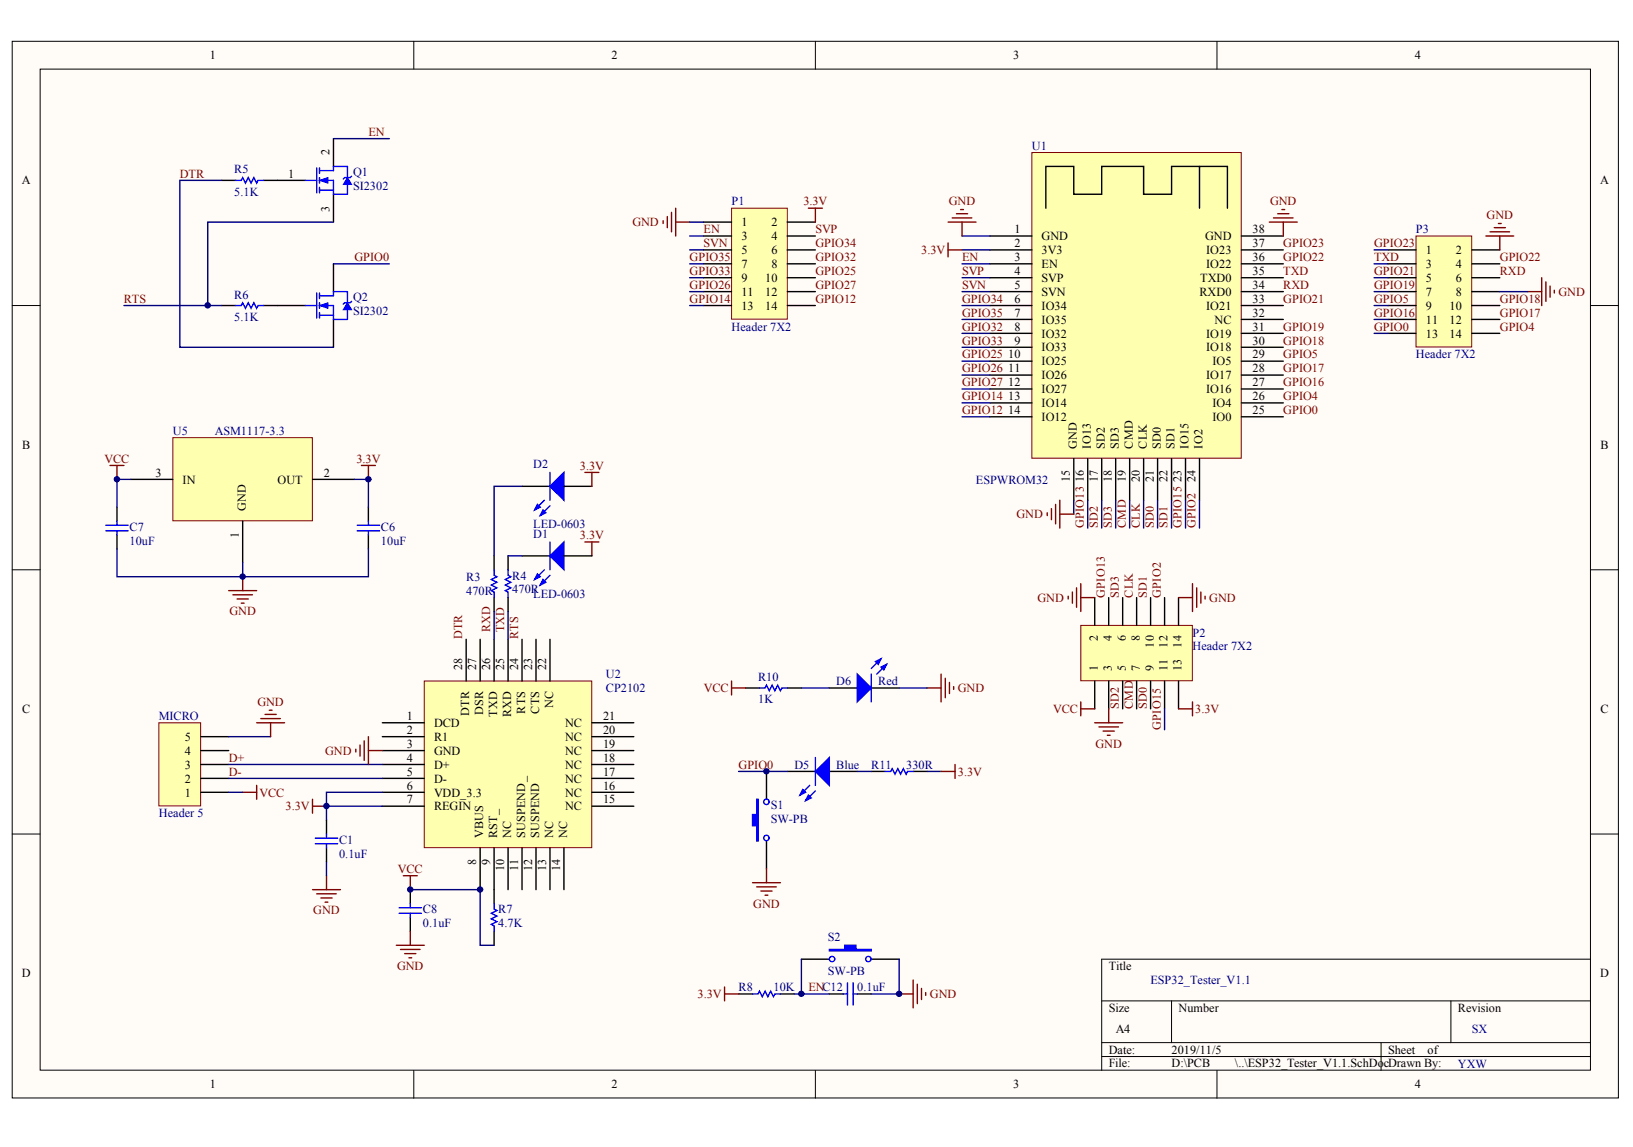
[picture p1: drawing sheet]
<svg xmlns="http://www.w3.org/2000/svg" width="288mm" height="202mm" viewBox="0 0 288 202" stroke-linecap="round" stroke-linejoin="round" font-family="sans-serif">
<defs><g id="words">
<g font-size="2.2">
<text x="37" y="10.4">1</text>
<text x="107.8" y="10.4">2</text>
<text x="178.6" y="10.4">3</text>
<text x="249.4" y="10.4">4</text>
<text x="3.9" y="32.5">A</text>
<text x="50.8" y="31.3">1</text>
<text x="282.1" y="32.5">A</text>
<text x="130.7" y="39.9">1</text>
<text x="136" y="39.9">2</text>
<text x="178.8" y="41.1">1</text>
<text x="220.8" y="41.1">38</text>
<text x="130.7" y="42.3">3</text>
<text x="130.7" y="44.8">5</text>
<text x="130.7" y="47.2">7</text>
<text x="136" y="42.3">4</text>
<text x="136" y="44.8">6</text>
<text x="136" y="47.2">8</text>
<text x="178.8" y="43.6">2</text>
<text x="178.8" y="46">3</text>
<text x="183.6" y="42.3">GND</text>
<text x="183.6" y="44.8">3V3</text>
<text x="183.6" y="47.2">EN</text>
<text x="212.4" y="42.3">GND</text>
<text x="212.6" y="47.2">IO22</text>
<text x="212.6" y="44.8">IO23</text>
<text x="220.8" y="46">36</text>
<text x="220.8" y="43.6">37</text>
<text x="251.3" y="44.8">1</text>
<text x="251.3" y="47.2">3</text>
<text x="256.6" y="44.8">2</text>
<text x="256.6" y="47.2">4</text>
<text x="130.7" y="49.7">9</text>
<text x="130.7" y="52.1">11</text>
<text x="134.9" y="49.7">10</text>
<text x="134.9" y="52.1">12</text>
<text x="178.8" y="48.5">4</text>
<text x="178.8" y="50.9">5</text>
<text x="178.8" y="53.4">6</text>
<text x="183.6" y="49.7">SVP</text>
<text x="183.6" y="52.1">SVN</text>
<text x="211.4" y="52.1">RXD0</text>
<text x="211.6" y="49.7">TXD0</text>
<text x="220.8" y="53.4">33</text>
<text x="220.8" y="50.9">34</text>
<text x="220.8" y="48.5">35</text>
<text x="251.3" y="49.7">5</text>
<text x="251.3" y="52.1">7</text>
<text x="256.6" y="49.7">6</text>
<text x="256.6" y="52.1">8</text>
<text x="130.7" y="54.6">13</text>
<text x="134.9" y="54.6">14</text>
<text x="178.8" y="55.8">7</text>
<text x="178.8" y="58.3">8</text>
<text x="183.6" y="54.6">IO34</text>
<text x="183.6" y="57">IO35</text>
<text x="183.6" y="59.5">IO32</text>
<text x="212.6" y="59.5">IO19</text>
<text x="212.6" y="54.6">IO21</text>
<text x="214.1" y="57">NC</text>
<text x="220.8" y="58.3">31</text>
<text x="220.8" y="55.8">32</text>
<text x="251.3" y="54.6">9</text>
<text x="251.3" y="57">11</text>
<text x="251.3" y="59.5">13</text>
<text x="255.5" y="54.6">10</text>
<text x="255.5" y="57">12</text>
<text x="255.5" y="59.5">14</text>
<text x="177.7" y="63.2">10</text>
<text x="177.7" y="65.6">11</text>
<text x="178.8" y="60.7">9</text>
<text x="183.6" y="61.9">IO33</text>
<text x="183.6" y="64.4">IO25</text>
<text x="212.6" y="61.9">IO18</text>
<text x="213.7" y="64.4">IO5</text>
<text x="220.8" y="65.6">28</text>
<text x="220.8" y="63.2">29</text>
<text x="220.8" y="60.7">30</text>
<text x="177.7" y="68.1">12</text>
<text x="177.7" y="70.5">13</text>
<text x="183.6" y="66.8">IO26</text>
<text x="183.6" y="69.3">IO27</text>
<text x="183.6" y="71.7">IO14</text>
<text x="212.6" y="69.3">IO16</text>
<text x="212.6" y="66.8">IO17</text>
<text x="213.7" y="71.7">IO4</text>
<text x="220.8" y="70.5">26</text>
<text x="220.8" y="68.1">27</text>
<text x="177.7" y="73">14</text>
<text x="183.6" y="74.2">IO12</text>
<text x="213.7" y="74.2">IO0</text>
<text x="220.8" y="73">25</text>
<text x="3.9" y="79.1">B</text>
<text x="282.1" y="79.1">B</text>
<text x="27.4" y="84">3</text>
<text x="32.2" y="85.2">IN</text>
<text x="48.9" y="85.2">OUT</text>
<text x="57.1" y="84">2</text>
<text x="3.9" y="125.6">C</text>
<text x="282.1" y="125.6">C</text>
<text x="32.6" y="130.6">5</text>
<text x="71.7" y="126.9">1</text>
<text x="71.7" y="129.3">2</text>
<text x="71.7" y="131.8">3</text>
<text x="76.5" y="128.1">DCD</text>
<text x="76.5" y="130.6">R1</text>
<text x="99.6" y="130.6">NC</text>
<text x="99.6" y="128.1">NC</text>
<text x="106.3" y="131.8">19</text>
<text x="106.3" y="129.3">20</text>
<text x="106.3" y="126.9">21</text>
<text x="32.6" y="137.9">2</text>
<text x="32.6" y="135.5">3</text>
<text x="32.6" y="133">4</text>
<text x="71.7" y="134.2">4</text>
<text x="71.7" y="136.7">5</text>
<text x="76.5" y="133">GND</text>
<text x="76.5" y="135.5">D+</text>
<text x="76.5" y="137.9">D-</text>
<text x="99.6" y="137.9">NC</text>
<text x="99.6" y="135.5">NC</text>
<text x="99.6" y="133">NC</text>
<text x="106.3" y="136.7">17</text>
<text x="106.3" y="134.2">18</text>
<text x="32.6" y="140.4">1</text>
<text x="71.7" y="139.2">6</text>
<text x="71.7" y="141.6">7</text>
<text x="76.5" y="140.4">VDD_3.3</text>
<text x="76.5" y="142.8">REGIN</text>
<text x="99.6" y="142.8">NC</text>
<text x="99.6" y="140.4">NC</text>
<text x="106.3" y="141.6">15</text>
<text x="106.3" y="139.2">16</text>
<text x="3.9" y="172.2">D</text>
<text x="195.4" y="171">Title</text>
<text x="282.1" y="172.2">D</text>
<text x="195.4" y="178.3">Size</text>
<text x="207.8" y="178.3">Number</text>
<text x="257" y="178.3">Revision</text>
<text x="195.4" y="185.7">Date:</text>
<text x="196.7" y="182">A4</text>
<text x="206.5" y="185.7">2019/11/5</text>
<text x="244.7" y="185.7">Sheet</text>
<text x="251.7" y="185.7">of</text>
<text x="37" y="191.8">1</text>
<text x="107.8" y="191.8">2</text>
<text x="178.6" y="191.8">3</text>
<text x="195.4" y="188.1">File:</text>
<text x="206.5" y="188.1">D:\PCB</text>
<text x="217.7" y="188.1">\..\ESP32_Tester_V1.1.SchDocDrawn By:</text>
<text x="249.4" y="191.8">4</text>
</g>
<g font-size="2.2" fill="#800000">
<text x="64.9" y="24">EN</text>
<text x="31.7" y="31.3">DTR</text>
<text x="111.5" y="39.9">GND</text>
<text x="124" y="41.1">EN</text>
<text x="141.6" y="36.2">3.3V</text>
<text x="143.7" y="41.1">SVP</text>
<text x="167.2" y="36.2">GND</text>
<text x="223.9" y="36.2">GND</text>
<text x="262" y="38.7">GND</text>
<text x="62.5" y="46">GPIO0</text>
<text x="121.6" y="46">GPIO35</text>
<text x="124" y="43.6">SVN</text>
<text x="143.7" y="46">GPIO32</text>
<text x="143.7" y="43.6">GPIO34</text>
<text x="162.4" y="44.8">3.3V</text>
<text x="169.6" y="46">EN</text>
<text x="226.2" y="46">GPIO22</text>
<text x="226.2" y="43.6">GPIO23</text>
<text x="242.2" y="43.6">GPIO23</text>
<text x="242.2" y="46">TXD</text>
<text x="264.4" y="46">GPIO22</text>
<text x="21.8" y="53.4">RTS</text>
<text x="121.6" y="53.4">GPIO14</text>
<text x="121.6" y="50.9">GPIO26</text>
<text x="121.6" y="48.5">GPIO33</text>
<text x="143.7" y="53.4">GPIO12</text>
<text x="143.7" y="48.5">GPIO25</text>
<text x="143.7" y="50.9">GPIO27</text>
<text x="169.6" y="48.5">SVP</text>
<text x="169.6" y="50.9">SVN</text>
<text x="169.6" y="53.4">GPIO34</text>
<text x="226.2" y="53.4">GPIO21</text>
<text x="226.2" y="48.5">TXD</text>
<text x="226.2" y="50.9">RXD</text>
<text x="242.2" y="53.4">GPIO5</text>
<text x="242.2" y="50.9">GPIO19</text>
<text x="242.2" y="48.5">GPIO21</text>
<text x="264.4" y="53.4">GPIO18</text>
<text x="264.4" y="48.5">RXD</text>
<text x="274.7" y="52.1">GND</text>
<text x="169.6" y="58.3">GPIO32</text>
<text x="169.6" y="55.8">GPIO35</text>
<text x="226.2" y="58.3">GPIO19</text>
<text x="242.2" y="58.3">GPIO0</text>
<text x="242.2" y="55.8">GPIO16</text>
<text x="264.4" y="58.3">GPIO4</text>
<text x="264.4" y="55.8">GPIO17</text>
<text x="169.6" y="63.2">GPIO25</text>
<text x="169.6" y="65.6">GPIO26</text>
<text x="169.6" y="60.7">GPIO33</text>
<text x="226.2" y="63.2">GPIO5</text>
<text x="226.2" y="65.6">GPIO17</text>
<text x="226.2" y="60.7">GPIO18</text>
<text x="169.6" y="70.5">GPIO14</text>
<text x="169.6" y="68.1">GPIO27</text>
<text x="226.2" y="70.5">GPIO4</text>
<text x="226.2" y="68.1">GPIO16</text>
<text x="169.6" y="73">GPIO12</text>
<text x="226.2" y="73">GPIO0</text>
<text x="18.4" y="81.6">VCC</text>
<text x="62.8" y="81.6">3.3V</text>
<text x="102.2" y="82.8">3.3V</text>
<text x="102.2" y="95">3.3V</text>
<text x="179.2" y="91.4">GND</text>
<text x="182.9" y="106.1">GND</text>
<text x="213.2" y="106.1">GND</text>
<text x="40.4" y="108.5">GND</text>
<text x="45.4" y="124.4">GND</text>
<text x="124.1" y="122">VCC</text>
<text x="168.8" y="122">GND</text>
<text x="185.6" y="125.7">VCC</text>
<text x="210.7" y="125.7">3.3V</text>
<text x="193.1" y="131.7">GND</text>
<text x="40.3" y="136.7">D-</text>
<text x="40.3" y="134.2">D+</text>
<text x="57.3" y="133">GND</text>
<text x="130.2" y="135.5">GPIO0</text>
<text x="168.8" y="136.7">3.3V</text>
<text x="45.7" y="140.4">VCC</text>
<text x="50.3" y="142.8">3.3V</text>
<text x="70.1" y="153.9">VCC</text>
<text x="55.2" y="161.2">GND</text>
<text x="132.8" y="159.9">GND</text>
<text x="70" y="171">GND</text>
<text x="123" y="175.9">3.3V</text>
<text x="142.5" y="174.7">ENC12</text>
<text x="163.9" y="175.9">GND</text>
</g>
<g font-size="2.2" fill="#000080">
<text x="181.9" y="26.4">U1</text>
<text x="41.3" y="30.6">R5</text>
<text x="41.3" y="34.5">5.1K</text>
<text x="62.2" y="31.1">Q1</text>
<text x="62.2" y="33.5">SI2302</text>
<text x="129" y="36.2">P1</text>
<text x="249.6" y="41.1">P3</text>
<text x="41.3" y="52.6">R6</text>
<text x="62.2" y="53.1">Q2</text>
<text x="41.3" y="56.6">5.1K</text>
<text x="62.2" y="55.6">SI2302</text>
<text x="129" y="58.3">Header 7X2</text>
<text x="249.6" y="63.2">Header 7X2</text>
<text x="30.5" y="76.7">U5</text>
<text x="37.9" y="76.7">ASM1117-3.3</text>
<text x="94" y="82.5">D2</text>
<text x="172.1" y="85.2">ESPWROM32</text>
<text x="22.8" y="93.6">C7</text>
<text x="67.2" y="93.6">C6</text>
<text x="94" y="94.8">D1</text>
<text x="94" y="93.1">LED-0603</text>
<text x="22.8" y="96">10uF</text>
<text x="67.2" y="96">10uF</text>
<text x="82.2" y="102.4">R3</text>
<text x="82.2" y="104.8">470R</text>
<text x="90.3" y="102.1">R4</text>
<text x="90.3" y="104.6">470R</text>
<text x="94" y="105.3">LED-0603</text>
<text x="210.2" y="112.2">P2</text>
<text x="106.8" y="119.5">U2</text>
<text x="210.2" y="114.6">Header 7X2</text>
<text x="106.8" y="122">CP2102</text>
<text x="133.6" y="120">R10</text>
<text x="133.6" y="124">1K</text>
<text x="147.4" y="120.8">D6</text>
<text x="154.8" y="120.8">Red</text>
<text x="28" y="126.9">MICRO</text>
<text x="140" y="135.5">D5</text>
<text x="147.4" y="135.5">Blue</text>
<text x="153.6" y="135.5">R11</text>
<text x="159.7" y="135.5">330R</text>
<text x="135.9" y="142.6">S1</text>
<text x="28" y="144.1">Header 5</text>
<text x="59.8" y="148.7">C1</text>
<text x="135.9" y="145">SW-PB</text>
<text x="59.8" y="151.2">0.1uF</text>
<text x="74.5" y="161">C8</text>
<text x="87.8" y="161">R7</text>
<text x="74.5" y="163.4">0.1uF</text>
<text x="87.8" y="163.4">4.7K</text>
<text x="145.9" y="165.9">S2</text>
<text x="145.9" y="171.7">SW-PB</text>
<text x="202.8" y="173.5">ESP32_Tester_V1.1</text>
<text x="130.2" y="174.7">R8</text>
<text x="136.3" y="174.7">10K</text>
<text x="151.1" y="174.7">0.1uF</text>
<text x="259.5" y="182">SX</text>
<text x="257" y="188.2">YXW</text>
</g>
<g font-size="2.1">
<text x="58.1" y="27.4" transform="rotate(-90 58.1 27.4)">2</text>
<text x="58.1" y="37.3" transform="rotate(-90 58.1 37.3)">3</text>
<text x="189.8" y="79.1" transform="rotate(-90 189.8 79.1)">GND</text>
<text x="192.3" y="79.1" transform="rotate(-90 192.3 79.1)">IO13</text>
<text x="194.8" y="79.1" transform="rotate(-90 194.8 79.1)">SD2</text>
<text x="197.2" y="79.1" transform="rotate(-90 197.2 79.1)">SD3</text>
<text x="199.7" y="79.1" transform="rotate(-90 199.7 79.1)">CMD</text>
<text x="202.1" y="79.1" transform="rotate(-90 202.1 79.1)">CLK</text>
<text x="204.6" y="79.1" transform="rotate(-90 204.6 79.1)">SD0</text>
<text x="207.1" y="79.1" transform="rotate(-90 207.1 79.1)">SD1</text>
<text x="209.5" y="79.1" transform="rotate(-90 209.5 79.1)">IO15</text>
<text x="212" y="79.1" transform="rotate(-90 212 79.1)">IO2</text>
<text x="188.6" y="84.9" transform="rotate(-90 188.6 84.9)">15</text>
<text x="191.1" y="84.9" transform="rotate(-90 191.1 84.9)">16</text>
<text x="193.5" y="84.9" transform="rotate(-90 193.5 84.9)">17</text>
<text x="196" y="84.9" transform="rotate(-90 196 84.9)">18</text>
<text x="198.4" y="84.9" transform="rotate(-90 198.4 84.9)">19</text>
<text x="200.9" y="84.9" transform="rotate(-90 200.9 84.9)">20</text>
<text x="203.4" y="84.9" transform="rotate(-90 203.4 84.9)">21</text>
<text x="205.8" y="84.9" transform="rotate(-90 205.8 84.9)">22</text>
<text x="208.3" y="84.9" transform="rotate(-90 208.3 84.9)">23</text>
<text x="210.8" y="84.9" transform="rotate(-90 210.8 84.9)">24</text>
<text x="42.1" y="94.9" transform="rotate(-90 42.1 94.9)">1</text>
<text x="43.3" y="90.1" transform="rotate(-90 43.3 90.1)">GND</text>
<text x="193.5" y="113" transform="rotate(-90 193.5 113)">2</text>
<text x="196" y="113" transform="rotate(-90 196 113)">4</text>
<text x="198.4" y="113" transform="rotate(-90 198.4 113)">6</text>
<text x="200.9" y="113" transform="rotate(-90 200.9 113)">8</text>
<text x="81.5" y="118.1" transform="rotate(-90 81.5 118.1)">28</text>
<text x="84" y="118.1" transform="rotate(-90 84 118.1)">27</text>
<text x="86.4" y="118.1" transform="rotate(-90 86.4 118.1)">26</text>
<text x="88.9" y="118.1" transform="rotate(-90 88.9 118.1)">25</text>
<text x="91.3" y="118.1" transform="rotate(-90 91.3 118.1)">24</text>
<text x="93.8" y="118.1" transform="rotate(-90 93.8 118.1)">23</text>
<text x="96.3" y="118.1" transform="rotate(-90 96.3 118.1)">22</text>
<text x="193.5" y="118.3" transform="rotate(-90 193.5 118.3)">1</text>
<text x="196" y="118.3" transform="rotate(-90 196 118.3)">3</text>
<text x="198.4" y="118.3" transform="rotate(-90 198.4 118.3)">5</text>
<text x="200.9" y="118.3" transform="rotate(-90 200.9 118.3)">7</text>
<text x="203.4" y="118.3" transform="rotate(-90 203.4 118.3)">9</text>
<text x="203.4" y="114.1" transform="rotate(-90 203.4 114.1)">10</text>
<text x="205.8" y="118.3" transform="rotate(-90 205.8 118.3)">11</text>
<text x="205.8" y="114.1" transform="rotate(-90 205.8 114.1)">12</text>
<text x="208.3" y="118.3" transform="rotate(-90 208.3 118.3)">13</text>
<text x="208.3" y="114.1" transform="rotate(-90 208.3 114.1)">14</text>
<text x="92.6" y="125.8" transform="rotate(-90 92.6 125.8)">RTS</text>
<text x="95" y="125.8" transform="rotate(-90 95 125.8)">CTS</text>
<text x="97.5" y="124.8" transform="rotate(-90 97.5 124.8)">NC</text>
<text x="82.7" y="126.2" transform="rotate(-90 82.7 126.2)">DTR</text>
<text x="85.2" y="126" transform="rotate(-90 85.2 126)">DSR</text>
<text x="87.6" y="126.3" transform="rotate(-90 87.6 126.3)">TXD</text>
<text x="90.1" y="126.4" transform="rotate(-90 90.1 126.4)">RXD</text>
<text x="85.2" y="147.7" transform="rotate(-90 85.2 147.7)">VBUS</text>
<text x="87.6" y="147.7" transform="rotate(-90 87.6 147.7)">RST_</text>
<text x="90.1" y="147.7" transform="rotate(-90 90.1 147.7)">NC</text>
<text x="92.6" y="147.7" transform="rotate(-90 92.6 147.7)">SUSPEND_</text>
<text x="95" y="147.7" transform="rotate(-90 95 147.7)">SUSPEND</text>
<text x="97.5" y="147.7" transform="rotate(-90 97.5 147.7)">NC</text>
<text x="100" y="147.7" transform="rotate(-90 100 147.7)">NC</text>
<text x="84" y="152.5" transform="rotate(-90 84 152.5)">8</text>
<text x="86.4" y="152.5" transform="rotate(-90 86.4 152.5)">9</text>
<text x="88.9" y="153.6" transform="rotate(-90 88.9 153.6)">10</text>
<text x="91.3" y="153.6" transform="rotate(-90 91.3 153.6)">11</text>
<text x="93.8" y="153.6" transform="rotate(-90 93.8 153.6)">12</text>
<text x="96.3" y="153.6" transform="rotate(-90 96.3 153.6)">13</text>
<text x="98.7" y="153.6" transform="rotate(-90 98.7 153.6)">14</text>
</g>
<g font-size="2.1" fill="#800000">
<text x="191.1" y="93.1" transform="rotate(-90 191.1 93.1)">GPIO13</text>
<text x="193.5" y="93.1" transform="rotate(-90 193.5 93.1)">SD2</text>
<text x="196" y="93.1" transform="rotate(-90 196 93.1)">SD3</text>
<text x="198.4" y="93.1" transform="rotate(-90 198.4 93.1)">CMD</text>
<text x="200.9" y="93.1" transform="rotate(-90 200.9 93.1)">CLK</text>
<text x="203.4" y="93.1" transform="rotate(-90 203.4 93.1)">SD0</text>
<text x="205.8" y="93.1" transform="rotate(-90 205.8 93.1)">SD1</text>
<text x="208.3" y="93.1" transform="rotate(-90 208.3 93.1)">GPIO15</text>
<text x="210.8" y="93.1" transform="rotate(-90 210.8 93.1)">GPIO2</text>
<text x="194.8" y="105.3" transform="rotate(-90 194.8 105.3)">GPIO13</text>
<text x="197.2" y="105.3" transform="rotate(-90 197.2 105.3)">SD3</text>
<text x="199.7" y="105.3" transform="rotate(-90 199.7 105.3)">CLK</text>
<text x="202.1" y="105.3" transform="rotate(-90 202.1 105.3)">SD1</text>
<text x="204.6" y="105.3" transform="rotate(-90 204.6 105.3)">GPIO2</text>
<text x="81.5" y="112.7" transform="rotate(-90 81.5 112.7)">DTR</text>
<text x="86.4" y="111.4" transform="rotate(-90 86.4 111.4)">RXD</text>
<text x="88.9" y="111.4" transform="rotate(-90 88.9 111.4)">TXD</text>
<text x="91.3" y="112.7" transform="rotate(-90 91.3 112.7)">RTS</text>
<text x="197.2" y="124.9" transform="rotate(-90 197.2 124.9)">SD2</text>
<text x="199.7" y="124.9" transform="rotate(-90 199.7 124.9)">CMD</text>
<text x="202.1" y="124.9" transform="rotate(-90 202.1 124.9)">SD0</text>
<text x="204.6" y="128.6" transform="rotate(-90 204.6 128.6)">GPIO15</text>
</g>
</g></defs>
<g fill="#fffcf8" stroke="#000" stroke-width=".18">
<path d="M2.2 7.3h283.1v186.2h-283.1z"/>
<path d="M7.1 12.2h273.3v176.4h-273.3z"/>
</g>
<g fill="none" stroke="#000" stroke-width=".18">
<path d="M72.9 7.3v4.9M143.7 7.3v4.9M214.5 7.3v4.9M2.2 53.8h4.9M280.4 53.8h4.9M2.2 100.4h4.9M280.4 100.4h4.9M2.2 147h4.9M280.4 147h4.9M194.2 176.4h86.2M206.5 176.4v7.3M255.8 176.4v7.3"/>
<path d="M280.4 169h-86.2v19.6M72.9 188.6v5M143.7 188.6v5M194.2 183.7h86.2M194.2 186.2h86.2M214.5 188.6v5M243.5 183.7v4.9"/>
</g>
<path d="M30.5 77.1h24.6v14.7h-24.6z" fill="#ffffb0" stroke="#800000" stroke-width=".18"/>
<g fill="none" stroke="#000" stroke-width=".25">
<path d="M20.6 89.4v2.4M20.6 94.3v2.4M23.1 84.5h7.4M42.8 91.8v7.4M55.1 84.5h7.4M64.9 89.4v2.4M64.9 94.3v2.4M131.4 121.2h2.5M138.8 121.2h2.5M138.8 136h4.9M146.2 121.2h4.9M146.2 136h4.9"/>
<path d="M153.6 121.2h4.9M153.6 136h2.4M161 136h2.4M130.2 175.2h2.5M137.6 175.2h2.4M141.3 169h4.9M146.2 175.2h2.5M151.1 175.2h2.5M153.6 169h4.9"/>
</g>
<g fill="none" stroke="#00f" stroke-width=".25">
<path d="M18.6 92.6h4M18.6 93.6h4M20.6 91.8v.8M20.6 93.6v.7M63 92.6h3.9M63 93.6h3.9M64.9 91.8v.8M64.9 93.6v.7M153.6 118.8v4.9M155.3 116.1l-1.7 1.7M156.3 117.1l-1.7 1.7M133.9 121.2h1l.2-.4 .5 .9 .5-.9 .5 .9 .5-.9 .5 .9 .2-.5h1"/>
<path d="M142.7 138.4l-1.7 1.7M143.7 139.4l-1.7 1.7M143.7 133.5v4.9M156 136h1l.3-.5 .5 .9 .5-.9 .5 .9 .4-.9 .5 .9 .3-.4h1M132.7 175.2h.9l.3-.5 .5 1 .5-1 .5 1 .5-1 .4 1 .3-.5h1M148.7 175.2h.7M149.4 173.2v3.9M150.4 173.2v3.9M150.4 175.2h.7"/>
<circle cx="146.7" cy="169" r=".47"/>
<circle cx="153.1" cy="169" r=".47"/>
</g>
<path d="M20.6 96.7v4.9h44.3v-4.9M23.1 84.5h-2.5v4.9M42.8 99.2v2.4M62.5 84.5h2.4v4.9M130.2 136h8.6M141.3 121.2h4.9M151.1 136h2.5M158.5 121.2h4.9M163.4 136h2.5M158.5 169v6.2h-4.9" fill="none" stroke="#000080" stroke-width=".25"/>
<g fill="none" stroke="#800000" stroke-width=".25">
<path d="M40.3 104.1h4.9M41.1 104.8h3.4M41.8 105.6h2M42.5 106.3h.5M42.8 101.6v2.5M165.9 118.8v4.9M166.6 119.5v3.5M163.4 121.2h2.5M167.4 120.3v1.9M168.1 121v.5M158.5 175.2h2.5M161 172.7v4.9"/>
<path d="M161.7 173.5v3.4M162.4 174.2v1.9M163.2 174.9v.5"/>
</g>
<g fill="#00f" stroke="#00f" stroke-width=".25">
<path d="M151.1 118.8l2.5 2.4-2.5 2.5z"/>
<path d="M155.3 117.6l1-.5-.5 1z"/>
<path d="M154.3 116.6l1-.5-.5 1z"/>
<path d="M143.7 136l2.5-2.5v4.9z"/>
<path d="M141.5 139.1l.5 .5-1 .5z"/>
<path d="M142.5 140.1l.5 .5-1 .5z"/>
<path d="M146.2 167.3h2.7v-.7h2v.7h2.7v.3h-7.4z" fill-rule="evenodd"/>
</g>
<path d="M74.8 120h29.5v29.4h-29.5z" fill="#ffffb0" stroke="#800000" stroke-width=".18"/>
<g fill="none" stroke="#000" stroke-width=".25">
<path d="M82.2 112.7v7.3M84.6 112.7v7.3M87.1 112.7v7.3M89.6 112.7v7.3M92 112.7v7.3M94.5 112.7v7.3M97 112.7v7.3M67.4 127.4h7.4M67.4 129.8h7.4M67.4 132.3h7.4M67.4 134.7h7.4M67.4 137.2h7.4"/>
<path d="M67.4 139.6h7.4M104.3 127.4h7.4M104.3 129.8h7.4M104.3 132.3h7.4M104.3 134.7h7.4M104.3 137.2h7.4M104.3 139.6h7.4M67.4 142.1h7.4M84.6 149.4v7.4M87.1 149.4v7.4M89.6 149.4v7.4M92 149.4v7.4"/>
<path d="M94.5 149.4v7.4M97 149.4v7.4M99.4 149.4v7.4M104.3 142.1h7.4"/>
</g>
<path d="M103.1 95.5h2.5M104.3 95.5v2.5" fill="none" stroke="#800000" stroke-width=".25"/>
<path d="M28 127.4h7.4v14.6h-7.4z" fill="#ffffb0" stroke="#800000" stroke-width=".18"/>
<g fill="none" stroke="#000" stroke-width=".25">
<path d="M39.1 31.8h2.4M46.5 31.8h7.4M58.8 24.4v4.9M58.8 34.2v4.9M39.1 53.8h2.4M46.5 53.8h7.4M58.8 46.5v4.9M58.8 56.3v4.9M87.1 98v2.4M89.6 98v2.4M92 98h5M92 85.7h5"/>
<path d="M99.4 98h4.9M99.4 85.7h4.9M87.1 105.3v2.5M89.6 105.3v2.5M35.4 139.6h4.9M35.4 137.2h4.9M35.4 134.7h4.9M35.4 132.3h4.9M35.4 129.8h4.9M135.1 136v4.9M57.6 144.5v2.5M57.6 149.4v2.5"/>
<path d="M72.3 156.8v2.4M87.1 156.8v2.4M135.1 148.2v4.9M72.3 161.7v2.4M87.1 164.1v2.5"/>
</g>
<g fill="none" stroke="#000080" stroke-width=".25">
<path d="M39.1 31.8h-7.4v29.4h27.1M58.8 39.1h-22.2v14.7h2.5M58.8 24.4h9.8M21.8 53.8h14.8M58.8 46.5h9.8M89.6 98h2.4M92 85.7h-4.9v12.3M87.1 107.8v4.9M89.6 107.8v4.9M40.3 129.8h7.4M40.3 139.6h2.5M40.3 137.2h27.1"/>
<path d="M40.3 134.7h27.1M67.4 139.6h-9.8v4.9M57.6 142.1h9.8M57.6 151.9v2.4M72.3 156.8h12.3v9.8h2.5M140 175.2h6.2M141.3 169v6.2"/>
</g>
<g fill="none" stroke="#800000" stroke-width=".25">
<path d="M19.4 82h2.4M20.6 82v2.5M63.7 82h2.5M64.9 82v2.5M103.1 83.3h2.5M104.3 83.3v2.4M42.8 139.6h2.4M45.2 127.4h5M45.2 138.4v2.5M46 126.6h3.4M46.7 125.9h2M47.5 125.2h.5"/>
<path d="M47.7 127.4v2.4M62.7 132v.5M63.5 131.3v2M64.2 130.6v3.4M64.9 129.8v4.9M64.9 132.3h2.5M129 120v2.5M129 121.2h2.4M165.9 136h2.5M168.4 134.7v2.5M55.1 156.8h4.9M55.1 140.9v2.4"/>
<path d="M55.1 142.1h2.5M55.8 157.5h3.5M56.6 158.3h1.9M57.3 159h.5M57.6 154.3v2.5M71.1 154.3h2.5M72.3 154.3v2.5M132.7 155.6h4.9M133.4 156.3h3.4M134.1 157h2M134.9 157.8h.5M135.1 153.1v2.5"/>
<path d="M69.9 166.6h4.9M70.6 167.3h3.5M71.3 168.1h2M72.1 168.8h.5M72.3 164.1v2.5M127.7 173.9v2.5M127.7 175.2h2.5"/>
</g>
<g fill="none" stroke="#00f" stroke-width=".25">
<path d="M41.5 31.8h1l.3-.5 .5 1 .5-1 .5 1 .4-1 .5 1 .3-.5h1M53.9 31.8h1.9M55.8 29.6v4.4M56.3 30.1h2.5v-.8h2.4v2M56.3 31.8h2.5v2.4h2.4v-1.7M56.3 33.5h2.5M56.3 29.6v1M56.3 31.3v1M56.3 33v1M62 31.1l-.3 .2h-.9l-.3 .2M41.5 53.8h1l.3-.4 .5 .9 .5-.9 .5 .9 .4-.9 .5 .9 .3-.5h1M53.9 53.8h1.9"/>
<path d="M55.8 51.6v4.5M56.3 52.1h2.5v-.7h2.4v2M56.3 53.8h2.5v2.5h2.4v-1.7M56.3 51.6v1M56.3 53.4v.9M56.3 55.1v1M56.3 55.6h2.5M62 53.1l-.3 .3h-.9l-.3 .2M96 88.2l-1.8 1.7M97 83.3v4.9M97 95.5v4.9M97 89.1l-1.8 1.8"/>
<path d="M87.1 100.4v1l.5 .2-1 .5 1 .5-1 .5 1 .5-1 .5 .5 .2v1M89.6 100.4v1l.5 .2-1 .5 1 .5-1 .5 1 .5-1 .5 .5 .2v1M96 100.4l-1.8 1.7M97 101.4l-1.8 1.7M55.6 148.7h3.9M55.6 147.7h3.9M57.6 147v.7M57.6 148.7v.7M70.4 160h3.9M72.3 159.2v.8M87.1 159.2v1l.5 .3-1 .5 1 .4-1 .5 1 .5-1 .5 .5 .3v.9M70.4 161h3.9"/>
<path d="M72.3 161v.7"/>
<circle cx="135.1" cy="147.7" r=".48"/>
<circle cx="135.1" cy="141.3" r=".48"/>
</g>
<g fill="#00f" stroke="#00f" stroke-width=".25">
<path d="M97 98l2.4-2.5v4.9z"/>
<path d="M94.7 101.2l.5 .4-1 .5z"/>
<path d="M95.7 102.1l.5 .5-1 .5z"/>
<path d="M97 85.7l2.4-2.4v4.9z"/>
<path d="M94.7 88.9l.5 .5-1 .5z"/>
<path d="M95.7 89.9l.5 .5-1 .5z"/>
<path d="M133.4 140.9h.2v7.3h-.2v-2.7h-.7v-1.9h.7z" fill-rule="evenodd"/>
</g>
<g fill="#00f" stroke="#00f" stroke-width=".18">
<path d="M56.3 31.8l1.5-.5v1z"/>
<path d="M61.2 31.3l.8 1.2h-1.5z"/>
<path d="M56.3 53.8l1.5-.4v.9z"/>
<path d="M61.2 53.4l.8 1.2h-1.5z"/>
</g>
<path d="M181.9 26.9h36.9v53.9h-36.9z" fill="#ffffb0" stroke="#800000" stroke-width=".18"/>
<g fill="none" stroke="#000" stroke-width=".25">
<path d="M184.4 36.7v-7.4h4.9v4.9h4.9v-4.9h7.4v4.9h4.9v-4.9h4.9v7.4M211.4 29.3h5v7.4M174.5 41.6h7.4M174.5 44h7.4M174.5 46.5h7.4M174.5 48.9h7.4M174.5 51.4h7.4M174.5 53.8h7.4M174.5 56.3h7.4M174.5 58.7h7.4M218.8 41.6h7.4M218.8 44h7.4"/>
<path d="M218.8 46.5h7.4M218.8 48.9h7.4M218.8 51.4h7.4M218.8 53.8h7.4M218.8 56.3h7.4M218.8 58.7h7.4M174.5 61.2h7.4M174.5 63.7h7.4M174.5 66.1h7.4M174.5 68.6h7.4M174.5 71h7.4M174.5 73.5h7.4"/>
<path d="M218.8 61.2h7.4M218.8 63.7h7.4M218.8 66.1h7.4M218.8 68.6h7.4M218.8 71h7.4M218.8 73.5h7.4M189.3 80.8v7.4M191.7 80.8v7.4M194.2 80.8v7.4M196.7 80.8v7.4M199.1 80.8v7.4M201.6 80.8v7.4"/>
<path d="M204.1 80.8v7.4M206.5 80.8v7.4M209 80.8v7.4M211.4 80.8v7.4"/>
</g>
<g fill="none" stroke="#000080" stroke-width=".25">
<path d="M169.6 41.6h4.9M169.6 44h4.9M169.6 46.5h4.9M169.6 48.9h4.9M169.6 51.4h4.9M169.6 53.8h4.9M169.6 56.3h4.9M169.6 58.7h4.9M169.6 61.2h4.9M169.6 63.7h4.9M169.6 66.1h4.9M169.6 68.6h4.9"/>
<path d="M169.6 71h4.9M169.6 73.5h4.9M189.3 88.2v2.4M191.7 88.2v4.9M194.2 88.2v4.9M196.7 88.2v4.9M199.1 88.2v4.9M201.6 88.2v4.9M204.1 88.2v4.9M206.5 88.2v4.9M209 88.2v4.9M211.4 88.2v4.9"/>
</g>
<g fill="none" stroke="#800000" stroke-width=".25">
<path d="M167.1 39.1h5M167.9 38.4h3.4M168.6 37.7h2M169.3 36.9h.5M169.6 39.1v2.5M223.8 39.1h4.9M224.5 38.4h3.4M225.2 37.7h2M226 36.9h.5M226.2 39.1v2.5M167.1 42.8v2.5M167.1 44h2.5"/>
<path d="M269.3 51.4h2.5M271.8 48.9v4.9M272.5 49.7v3.4M273.3 50.4v2M274 51.2v.4M184.6 90.4v.5M185.3 89.6v2M186.1 88.9v3.4M186.8 88.2v4.9M186.8 90.6h2.5"/>
</g>
<path d="M129 36.7h9.8v19.5h-9.8z" fill="#ffffb0" stroke="#800000" stroke-width=".18"/>
<g fill="none" stroke="#000" stroke-width=".25">
<path d="M124 39.1h5M138.8 39.1h4.9M124 41.6h5M124 44h5M124 46.5h5M124 48.9h5M124 51.4h5M124 53.8h5M138.8 41.6h4.9M138.8 44h4.9M138.8 46.5h4.9M138.8 48.9h4.9"/>
<path d="M138.8 51.4h4.9M138.8 53.8h4.9"/>
</g>
<path d="M190.5 110.2h19.7v9.8h-19.7z" fill="#ffffb0" stroke="#800000" stroke-width=".18"/>
<g fill="none" stroke="#000" stroke-width=".25">
<path d="M193 105.3v4.9M195.4 105.3v4.9M197.9 105.3v4.9M200.4 105.3v4.9M202.8 105.3v4.9M205.3 105.3v4.9M207.8 105.3v4.9M193 120v4.9M195.4 120v4.9M197.9 120v4.9M200.4 120v4.9M202.8 120v4.9"/>
<path d="M205.3 120v4.9M207.8 120v4.9"/>
</g>
<path d="M249.6 41.6h9.8v19.6h-9.8z" fill="#ffffb0" stroke="#800000" stroke-width=".18"/>
<g fill="none" stroke="#000" stroke-width=".25">
<path d="M244.7 44h4.9M244.7 46.5h4.9M244.7 48.9h4.9M244.7 51.4h4.9M244.7 53.8h4.9M244.7 56.3h4.9M244.7 58.7h4.9M259.5 44h4.9M259.5 46.5h4.9M259.5 48.9h4.9M259.5 51.4h4.9M259.5 53.8h4.9"/>
<path d="M259.5 56.3h4.9M259.5 58.7h4.9"/>
</g>
<g fill="none" stroke="#800000" stroke-width=".25">
<path d="M116.9 38.9v.5M117.6 38.2v1.9M118.4 37.4v3.5M119.1 36.7v4.9M119.1 39.1h2.5M142.5 36.7h2.5M143.7 36.7v2.4M264.1 39.4h.5M261.9 41.6h4.9M262.7 40.9h3.4M263.4 40.1h2M264.4 41.6v2.4"/>
<path d="M188.3 105.1v.5M189 104.3v2M189.8 103.6v3.4M190.5 102.9v4.9M190.5 105.3h2.5M207.8 105.3h2.4M210.2 102.9v4.9M211 103.6v3.4M211.7 104.3v2M212.4 105.1v.5M190.5 123.7v2.5M190.5 124.9h2.5"/>
<path d="M193 127.4h4.9M193.7 128.1h3.5M194.5 128.8h1.9M195.2 129.6h.5M195.4 124.9v2.5M207.8 124.9h2.4M210.2 123.7v2.5"/>
</g>
<g fill="none" stroke="#000080" stroke-width=".25">
<path d="M121.6 39.1h2.4M121.6 46.5h2.4M121.6 48.9h2.4M121.6 51.4h2.4M121.6 53.8h2.4M121.6 41.6h2.4M121.6 44h2.4M242.2 46.5h2.5M242.2 48.9h2.5M242.2 51.4h2.5M242.2 53.8h2.5M242.2 44h2.5"/>
<path d="M242.2 56.3h2.5M242.2 58.7h2.5M264.4 51.4h4.9M205.3 124.9v3.7"/>
</g>
<g fill="#000080" stroke="#000080" stroke-width=".18">
<circle cx="20.6" cy="84.5" r=".47"/>
<circle cx="36.6" cy="53.8" r=".48"/>
<circle cx="42.8" cy="101.6" r=".47"/>
<circle cx="57.5" cy="142" r=".48"/>
<circle cx="64.9" cy="84.5" r=".47"/>
<circle cx="72.3" cy="156.8" r=".47"/>
<circle cx="84.6" cy="156.8" r=".47"/>
<circle cx="135.1" cy="135.9" r=".47"/>
<circle cx="141.3" cy="175.1" r=".47"/>
<circle cx="158.5" cy="175.1" r=".47"/>
</g>
<use href="#words"/>
</svg>
